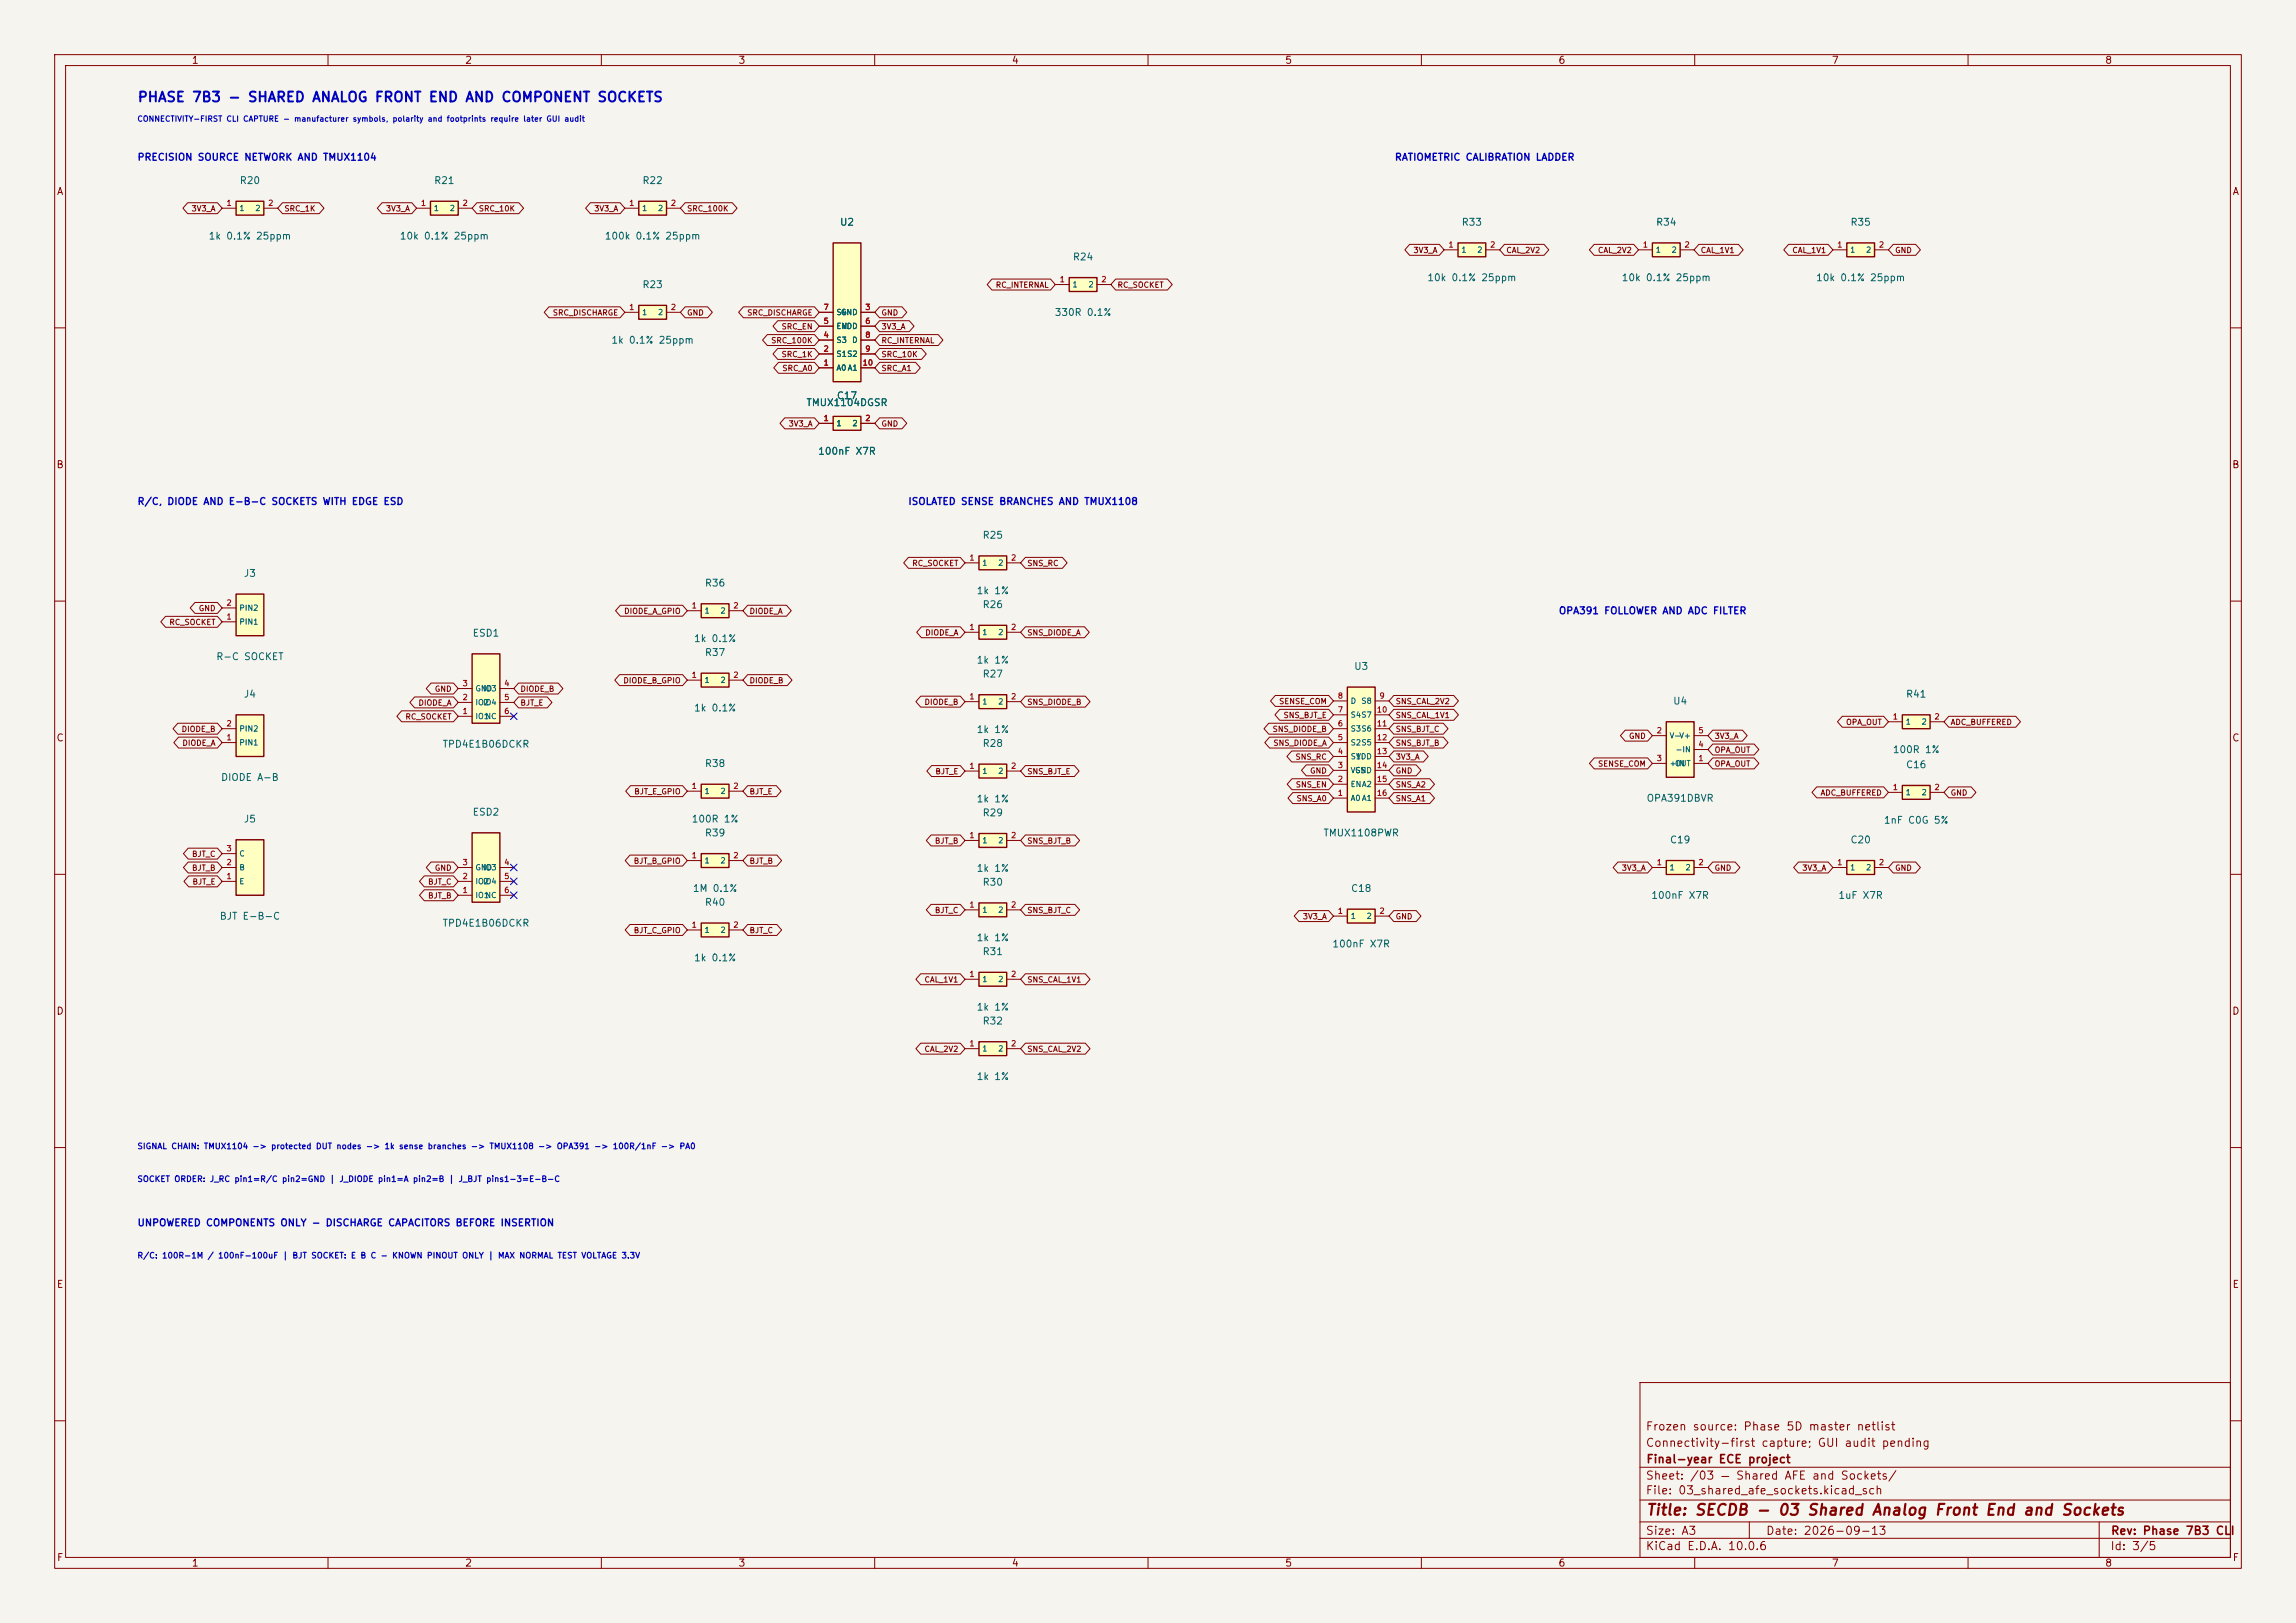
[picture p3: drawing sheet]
<svg xmlns="http://www.w3.org/2000/svg" width="420mm" height="297mm" viewBox="0 0 420 297" stroke-linecap="round" stroke-linejoin="round" font-family="sans-serif">
<defs><g id="words">
<text font-size="2" fill="#840000" x="301" y="277.8">Title: SECDB - 03 Shared Analog Front End and Sockets</text>
<text font-size="1.8" fill="#0000c2" x="25.1" y="19.1">PHASE 7B3 - SHARED ANALOG FRONT END AND COMPONENT SOCKETS</text>
<g font-size="1.5" fill="#840000">
<text x="300.9" y="262.1">Frozen source: Phase 5D master netlist</text>
<text x="300.9" y="265.1">Connectivity-first capture; GUI audit pending</text>
<text x="301" y="268.1">Final-year ECE project</text>
<text x="300.9" y="273.8">File: 03_shared_afe_sockets.kicad_sch</text>
<text x="300.9" y="271.1">Sheet: /03 — Shared AFE and Sockets/</text>
<text x="300.9" y="281.2">Size: A3</text>
<text x="322.9" y="281.2">Date: 2026-09-13</text>
<text x="386" y="281.2">Rev: Phase 7B3 CLI</text>
<text x="300.9" y="284">KiCad E.D.A. 10.0.6</text>
<text x="385.9" y="284">Id: 3/5</text>
</g>
<g font-size="1.3" fill="#840000">
<text x="35" y="12">1</text>
<text x="85" y="12">2</text>
<text x="135" y="12">3</text>
<text x="185" y="12">4</text>
<text x="235" y="12">5</text>
<text x="285" y="12">6</text>
<text x="335" y="12">7</text>
<text x="385" y="12">8</text>
<text x="10.3" y="36">A</text>
<text x="408.3" y="36">A</text>
<text x="10.2" y="86">B</text>
<text x="408.2" y="86">B</text>
<text x="10.2" y="136">C</text>
<text x="408.2" y="136">C</text>
<text x="10.2" y="186">D</text>
<text x="408.2" y="186">D</text>
<text x="10.3" y="236">E</text>
<text x="408.3" y="236">E</text>
<text x="10.3" y="286">F</text>
<text x="35" y="287">1</text>
<text x="85" y="287">2</text>
<text x="135" y="287">3</text>
<text x="185" y="287">4</text>
<text x="235" y="287">5</text>
<text x="285" y="287">6</text>
<text x="335" y="287">7</text>
<text x="385" y="287">8</text>
<text x="408.3" y="286">F</text>
</g>
<g font-size="1.3" fill="#0000c2">
<text x="25" y="29.7">PRECISION SOURCE NETWORK AND TMUX1104</text>
<text x="255" y="29.7">RATIOMETRIC CALIBRATION LADDER</text>
<text x="25" y="92.7">R/C, DIODE AND E-B-C SOCKETS WITH EDGE ESD</text>
<text x="166" y="92.7">ISOLATED SENSE BRANCHES AND TMUX1108</text>
<text x="285" y="112.7">OPA391 FOLLOWER AND ADC FILTER</text>
<text x="25" y="224.7">UNPOWERED COMPONENTS ONLY - DISCHARGE CAPACITORS BEFORE INSERTION</text>
</g>
<g font-size="1.3" fill="#006464">
<text x="43.7" y="34">R20</text>
<text x="79.3" y="34">R21</text>
<text x="117.4" y="34">R22</text>
<text x="153.5" y="41.6">U2</text>
<text x="267.3" y="41.6">R33</text>
<text x="302.8" y="41.6">R34</text>
<text x="338.4" y="41.6">R35</text>
<text x="38.1" y="44.1">1k 0.1% 25ppm</text>
<text x="73" y="44.1">10k 0.1% 25ppm</text>
<text x="110.5" y="44.1">100k 0.1% 25ppm</text>
<text x="196.1" y="48">R24</text>
<text x="117.4" y="53">R23</text>
<text x="261" y="51.8">10k 0.1% 25ppm</text>
<text x="296.5" y="51.8">10k 0.1% 25ppm</text>
<text x="332.1" y="51.8">10k 0.1% 25ppm</text>
<text x="192.8" y="58.1">330R 0.1%</text>
<text x="111.7" y="63.2">1k 0.1% 25ppm</text>
<text x="147.4" y="74.6">TMUX1104DGSR</text>
<text x="153" y="73.4">C17</text>
<text x="149.6" y="83.5">100nF X7R</text>
<text x="179.6" y="98.9">R25</text>
<text x="44.5" y="105.9">J3</text>
<text x="128.8" y="107.6">R36</text>
<text x="178.5" y="109">1k 1%</text>
<text x="179.6" y="111.6">R26</text>
<text x="86.4" y="116.8">ESD1</text>
<text x="126.8" y="117.8">1k 0.1%</text>
<text x="39.5" y="121.1">R-C SOCKET</text>
<text x="128.8" y="120.3">R37</text>
<text x="178.5" y="121.7">1k 1%</text>
<text x="179.6" y="124.3">R27</text>
<text x="247.6" y="122.9">U3</text>
<text x="44.5" y="128">J4</text>
<text x="126.8" y="130.5">1k 0.1%</text>
<text x="305.9" y="129.2">U4</text>
<text x="348.5" y="128">R41</text>
<text x="80.9" y="137.1">TPD4E1B06DCKR</text>
<text x="178.5" y="134.4">1k 1%</text>
<text x="179.6" y="137">R28</text>
<text x="40.3" y="143.2">DIODE A-B</text>
<text x="128.8" y="140.7">R38</text>
<text x="346.1" y="138.1">100R 1%</text>
<text x="348.5" y="140.9">C16</text>
<text x="86.4" y="149.6">ESD2</text>
<text x="178.5" y="147.1">1k 1%</text>
<text x="179.6" y="149.7">R29</text>
<text x="301.1" y="147">OPA391DBVR</text>
<text x="44.5" y="150.8">J5</text>
<text x="126.4" y="150.8">100R 1%</text>
<text x="128.8" y="153.4">R39</text>
<text x="242" y="153.4">TMUX1108PWR</text>
<text x="305.4" y="154.6">C19</text>
<text x="338.4" y="154.6">C20</text>
<text x="344.5" y="151">1nF C0G 5%</text>
<text x="178.5" y="159.8">1k 1%</text>
<text x="126.6" y="163.5">1M 0.1%</text>
<text x="128.8" y="166.1">R40</text>
<text x="179.6" y="162.4">R30</text>
<text x="247" y="163.5">C18</text>
<text x="302" y="164.8">100nF X7R</text>
<text x="336.2" y="164.8">1uF X7R</text>
<text x="40.1" y="168.6">BJT E-B-C</text>
<text x="80.9" y="169.9">TPD4E1B06DCKR</text>
<text x="178.5" y="172.5">1k 1%</text>
<text x="243.6" y="173.7">100nF X7R</text>
<text x="126.8" y="176.2">1k 0.1%</text>
<text x="179.6" y="175.1">R31</text>
<text x="178.5" y="185.2">1k 1%</text>
<text x="179.6" y="187.8">R32</text>
<text x="178.5" y="197.9">1k 1%</text>
</g>
<g font-size="1.1" fill="#0000c2">
<text x="25" y="210.5">SIGNAL CHAIN: TMUX1104 -&gt; protected DUT nodes -&gt; 1k sense branches -&gt; TMUX1108 -&gt; OPA391 -&gt; 100R/1nF -&gt; PA0</text>
<text x="25" y="216.5">SOCKET ORDER: J_RC pin1=R/C pin2=GND | J_DIODE pin1=A pin2=B | J_BJT pins1-3=E-B-C</text>
<text x="25" y="230.5">R/C: 100R-1M / 100nF-100uF | BJT SOCKET: E B C - KNOWN PINOUT ONLY | MAX NORMAL TEST VOLTAGE 3.3V</text>
</g>
<text font-size="1" fill="#0000c2" x="25" y="22.5">CONNECTIVITY-FIRST CLI CAPTURE - manufacturer symbols, polarity and footprints require later GUI audit</text>
<g font-size="1" fill="#840000">
<text x="34.9" y="38.9">3V3_A</text>
<text x="51.9" y="38.9">SRC_1K</text>
<text x="70.5" y="38.9">3V3_A</text>
<text x="87.5" y="38.9">SRC_10K</text>
<text x="108.6" y="38.9">3V3_A</text>
<text x="125.6" y="38.9">SRC_100K</text>
<text x="258.5" y="46.5">3V3_A</text>
<text x="275.4" y="46.5">CAL_2V2</text>
<text x="292.2" y="46.5">CAL_2V2</text>
<text x="311" y="46.5">CAL_1V1</text>
<text x="327.8" y="46.5">CAL_1V1</text>
<text x="346.6" y="46.5">GND</text>
<text x="182" y="52.9">RC_INTERNAL</text>
<text x="204.3" y="52.9">RC_SOCKET</text>
<text x="101" y="58">SRC_DISCHARGE</text>
<text x="125.6" y="58">GND</text>
<text x="136.6" y="58">SRC_DISCHARGE</text>
<text x="161.1" y="58">GND</text>
<text x="141" y="63.1">SRC_100K</text>
<text x="142.9" y="65.6">SRC_1K</text>
<text x="142.9" y="60.5">SRC_EN</text>
<text x="161.1" y="65.6">SRC_10K</text>
<text x="161.1" y="63.1">RC_INTERNAL</text>
<text x="161.1" y="60.5">3V3_A</text>
<text x="143" y="68.1">SRC_A0</text>
<text x="161.1" y="68.1">SRC_A1</text>
<text x="144.2" y="78.3">3V3_A</text>
<text x="161.1" y="78.3">GND</text>
<text x="166.8" y="103.8">RC_SOCKET</text>
<text x="187.8" y="103.8">SNS_RC</text>
<text x="36.3" y="112.1">GND</text>
<text x="114.1" y="112.6">DIODE_A_GPIO</text>
<text x="137" y="112.6">DIODE_A</text>
<text x="30.9" y="114.6">RC_SOCKET</text>
<text x="169.2" y="116.5">DIODE_A</text>
<text x="187.8" y="116.5">SNS_DIODE_A</text>
<text x="113.9" y="125.3">DIODE_B_GPIO</text>
<text x="137" y="125.3">DIODE_B</text>
<text x="74.1" y="131.9">RC_SOCKET</text>
<text x="76.4" y="129.4">DIODE_A</text>
<text x="79.4" y="126.8">GND</text>
<text x="95.1" y="129.4">BJT_E</text>
<text x="95.1" y="126.8">DIODE_B</text>
<text x="169" y="129.2">DIODE_B</text>
<text x="187.8" y="129.2">SNS_DIODE_B</text>
<text x="233.9" y="129.1">SENSE_COM</text>
<text x="234.7" y="131.6">SNS_BJT_E</text>
<text x="255.2" y="131.6">SNS_CAL_1V1</text>
<text x="255.2" y="129.1">SNS_CAL_2V2</text>
<text x="33.1" y="134.2">DIODE_B</text>
<text x="33.3" y="136.7">DIODE_A</text>
<text x="232.7" y="134.2">SNS_DIODE_B</text>
<text x="232.8" y="136.7">SNS_DIODE_A</text>
<text x="255.2" y="136.7">SNS_BJT_B</text>
<text x="255.2" y="134.2">SNS_BJT_C</text>
<text x="297.9" y="135.4">GND</text>
<text x="313.5" y="138">OPA_OUT</text>
<text x="313.5" y="135.4">3V3_A</text>
<text x="337.6" y="132.9">OPA_OUT</text>
<text x="356.7" y="132.9">ADC_BUFFERED</text>
<text x="171" y="141.9">BJT_E</text>
<text x="187.8" y="141.9">SNS_BJT_E</text>
<text x="236.9" y="139.3">SNS_RC</text>
<text x="239.5" y="141.8">GND</text>
<text x="255.2" y="141.8">GND</text>
<text x="255.2" y="139.3">3V3_A</text>
<text x="292.2" y="140.5">SENSE_COM</text>
<text x="313.5" y="140.5">OPA_OUT</text>
<text x="115.9" y="145.6">BJT_E_GPIO</text>
<text x="137" y="145.6">BJT_E</text>
<text x="236.9" y="144.3">SNS_EN</text>
<text x="237.1" y="146.9">SNS_A0</text>
<text x="255.2" y="146.9">SNS_A1</text>
<text x="255.2" y="144.3">SNS_A2</text>
<text x="332.9" y="145.8">ADC_BUFFERED</text>
<text x="356.7" y="145.8">GND</text>
<text x="170.9" y="154.6">BJT_B</text>
<text x="187.8" y="154.6">SNS_BJT_B</text>
<text x="35" y="159.6">BJT_B</text>
<text x="35" y="157">BJT_C</text>
<text x="79.4" y="159.6">GND</text>
<text x="115.8" y="158.3">BJT_B_GPIO</text>
<text x="137" y="158.3">BJT_B</text>
<text x="296.6" y="159.6">3V3_A</text>
<text x="313.5" y="159.6">GND</text>
<text x="329.6" y="159.6">3V3_A</text>
<text x="346.6" y="159.6">GND</text>
<text x="35.1" y="162.1">BJT_E</text>
<text x="78.2" y="164.7">BJT_B</text>
<text x="78.2" y="162.1">BJT_C</text>
<text x="170.9" y="167.3">BJT_C</text>
<text x="187.8" y="167.3">SNS_BJT_C</text>
<text x="115.8" y="171">BJT_C_GPIO</text>
<text x="137" y="171">BJT_C</text>
<text x="238.2" y="168.5">3V3_A</text>
<text x="255.2" y="168.5">GND</text>
<text x="169" y="180">CAL_1V1</text>
<text x="187.8" y="180">SNS_CAL_1V1</text>
<text x="169" y="192.7">CAL_2V2</text>
<text x="187.8" y="192.7">SNS_CAL_2V2</text>
</g>
<g font-size="1" fill="#a90000">
<text x="41.3" y="37.9">1</text>
<text x="49" y="37.9">2</text>
<text x="76.9" y="37.9">1</text>
<text x="84.5" y="37.9">2</text>
<text x="115" y="37.9">1</text>
<text x="122.6" y="37.9">2</text>
<text x="264.9" y="45.5">1</text>
<text x="272.5" y="45.5">2</text>
<text x="300.4" y="45.5">1</text>
<text x="308" y="45.5">2</text>
<text x="336" y="45.5">1</text>
<text x="343.6" y="45.5">2</text>
<text x="193.7" y="51.9">1</text>
<text x="201.4" y="51.9">2</text>
<text x="115" y="57">1</text>
<text x="122.6" y="57">2</text>
<text x="150.6" y="59.5">5</text>
<text x="150.6" y="57">7</text>
<text x="158.2" y="57">3</text>
<text x="158.2" y="59.5">6</text>
<text x="150.6" y="64.6">2</text>
<text x="150.6" y="62">4</text>
<text x="158.2" y="62">8</text>
<text x="158.2" y="64.6">9</text>
<text x="150.6" y="67.1">1</text>
<text x="157.7" y="67.1">10</text>
<text x="150.6" y="77.3">1</text>
<text x="158.2" y="77.3">2</text>
<text x="177.2" y="102.8">1</text>
<text x="184.8" y="102.8">2</text>
<text x="41.3" y="113.6">1</text>
<text x="41.3" y="111.1">2</text>
<text x="126.4" y="111.6">1</text>
<text x="134" y="111.6">2</text>
<text x="177.2" y="115.5">1</text>
<text x="184.8" y="115.5">2</text>
<text x="84.5" y="125.8">3</text>
<text x="92.1" y="125.8">4</text>
<text x="126.4" y="124.3">1</text>
<text x="134" y="124.3">2</text>
<text x="84.5" y="130.9">1</text>
<text x="84.5" y="128.4">2</text>
<text x="92.1" y="128.4">5</text>
<text x="92.1" y="130.9">6</text>
<text x="177.2" y="128.2">1</text>
<text x="184.8" y="128.2">2</text>
<text x="244.6" y="130.6">7</text>
<text x="244.6" y="128.1">8</text>
<text x="251.8" y="130.6">10</text>
<text x="252.2" y="128.1">9</text>
<text x="346.1" y="131.9">1</text>
<text x="353.8" y="131.9">2</text>
<text x="41.3" y="135.7">1</text>
<text x="41.3" y="133.2">2</text>
<text x="244.6" y="135.7">5</text>
<text x="244.6" y="133.2">6</text>
<text x="251.8" y="133.2">11</text>
<text x="251.8" y="135.7">12</text>
<text x="303" y="134.4">2</text>
<text x="310.6" y="137">4</text>
<text x="310.6" y="134.4">5</text>
<text x="177.2" y="140.9">1</text>
<text x="184.8" y="140.9">2</text>
<text x="244.6" y="143.3">2</text>
<text x="244.6" y="140.8">3</text>
<text x="244.6" y="138.2">4</text>
<text x="251.8" y="138.2">13</text>
<text x="251.8" y="140.8">14</text>
<text x="251.8" y="143.3">15</text>
<text x="303" y="139.5">3</text>
<text x="310.6" y="139.5">1</text>
<text x="126.4" y="144.6">1</text>
<text x="134" y="144.6">2</text>
<text x="244.6" y="145.9">1</text>
<text x="251.8" y="145.9">16</text>
<text x="346.1" y="144.8">1</text>
<text x="353.8" y="144.8">2</text>
<text x="177.2" y="153.6">1</text>
<text x="184.8" y="153.6">2</text>
<text x="41.3" y="161.1">1</text>
<text x="41.3" y="158.6">2</text>
<text x="41.3" y="156">3</text>
<text x="84.5" y="161.1">2</text>
<text x="84.5" y="158.6">3</text>
<text x="92.1" y="158.6">4</text>
<text x="92.1" y="161.1">5</text>
<text x="126.4" y="157.3">1</text>
<text x="134" y="157.3">2</text>
<text x="303" y="158.6">1</text>
<text x="310.6" y="158.6">2</text>
<text x="336" y="158.6">1</text>
<text x="343.6" y="158.6">2</text>
<text x="84.5" y="163.6">1</text>
<text x="92.1" y="163.6">6</text>
<text x="177.2" y="166.3">1</text>
<text x="184.8" y="166.3">2</text>
<text x="244.6" y="167.5">1</text>
<text x="252.2" y="167.5">2</text>
<text x="126.4" y="170">1</text>
<text x="134" y="170">2</text>
<text x="177.2" y="179">1</text>
<text x="184.8" y="179">2</text>
<text x="177.2" y="191.7">1</text>
<text x="184.8" y="191.7">2</text>
</g>
<g font-size="1" fill="#006464">
<text x="43.7" y="38.9">1</text>
<text x="46.6" y="38.9">2</text>
<text x="79.2" y="38.9">1</text>
<text x="82.2" y="38.9">2</text>
<text x="117.3" y="38.9">1</text>
<text x="120.3" y="38.9">2</text>
<text x="267.2" y="46.5">1</text>
<text x="270.1" y="46.5">2</text>
<text x="302.8" y="46.5">1</text>
<text x="305.7" y="46.5">2</text>
<text x="338.3" y="46.5">1</text>
<text x="341.2" y="46.5">2</text>
<text x="196.1" y="52.8">1</text>
<text x="199" y="52.8">2</text>
<text x="117.3" y="57.9">1</text>
<text x="120.3" y="57.9">2</text>
<text x="152.9" y="57.9">S4</text>
<text x="153.7" y="57.9">GND</text>
<text x="152.9" y="65.5">S1S2</text>
<text x="152.9" y="63">S3</text>
<text x="152.9" y="60.4">EN</text>
<text x="153.9" y="60.4">VDD</text>
<text x="155.8" y="63">D</text>
<text x="152.9" y="68.1">A0A1</text>
<text x="152.9" y="78.2">1</text>
<text x="155.8" y="78.2">2</text>
<text x="179.6" y="103.8">1</text>
<text x="182.5" y="103.8">2</text>
<text x="43.7" y="112">PIN2</text>
<text x="128.8" y="112.5">1</text>
<text x="131.7" y="112.5">2</text>
<text x="43.7" y="114.5">PIN1</text>
<text x="179.6" y="116.5">1</text>
<text x="182.5" y="116.5">2</text>
<text x="128.8" y="125.2">1</text>
<text x="131.7" y="125.2">2</text>
<text x="86.9" y="131.8">IO1</text>
<text x="86.9" y="129.3">IO2</text>
<text x="86.9" y="126.8">GND</text>
<text x="88.3" y="126.8">IO3</text>
<text x="88.3" y="129.3">IO4</text>
<text x="88.7" y="131.8">NC</text>
<text x="179.6" y="129.2">1</text>
<text x="182.5" y="129.2">2</text>
<text x="247" y="131.6">S4S7</text>
<text x="247" y="129">D</text>
<text x="248.9" y="129">S8</text>
<text x="43.7" y="136.6">PIN1</text>
<text x="43.7" y="134.1">PIN2</text>
<text x="247" y="136.6">S2S5</text>
<text x="247" y="134.1">S3S6</text>
<text x="305.3" y="135.4">V-</text>
<text x="306.4" y="137.9">-IN</text>
<text x="307.1" y="135.4">V+</text>
<text x="348.5" y="132.8">1</text>
<text x="351.4" y="132.8">2</text>
<text x="179.6" y="141.9">1</text>
<text x="182.5" y="141.9">2</text>
<text x="247" y="141.7">VSS</text>
<text x="247" y="139.2">S1</text>
<text x="247.8" y="141.7">GND</text>
<text x="248" y="139.2">VDD</text>
<text x="305.3" y="140.5">+IN</text>
<text x="306.3" y="140.5">OUT</text>
<text x="128.8" y="145.5">1</text>
<text x="131.7" y="145.5">2</text>
<text x="247" y="146.8">A0A1</text>
<text x="247" y="144.3">ENA2</text>
<text x="348.5" y="145.8">1</text>
<text x="351.4" y="145.8">2</text>
<text x="179.6" y="154.6">1</text>
<text x="182.5" y="154.6">2</text>
<text x="43.7" y="159.5">B</text>
<text x="43.7" y="157">C</text>
<text x="86.9" y="159.5">GND</text>
<text x="88.3" y="159.5">IO3</text>
<text x="128.8" y="158.2">1</text>
<text x="131.7" y="158.2">2</text>
<text x="305.3" y="159.5">1</text>
<text x="308.2" y="159.5">2</text>
<text x="338.3" y="159.5">1</text>
<text x="341.2" y="159.5">2</text>
<text x="43.7" y="162">E</text>
<text x="86.9" y="164.6">IO1</text>
<text x="86.9" y="162">IO2</text>
<text x="88.3" y="162">IO4</text>
<text x="88.7" y="164.6">NC</text>
<text x="179.6" y="167.3">1</text>
<text x="182.5" y="167.3">2</text>
<text x="128.8" y="170.9">1</text>
<text x="131.7" y="170.9">2</text>
<text x="247" y="168.4">1</text>
<text x="249.9" y="168.4">2</text>
<text x="179.6" y="180">1</text>
<text x="182.5" y="180">2</text>
<text x="179.6" y="192.7">1</text>
<text x="182.5" y="192.7">2</text>
</g>
</g></defs>
<path d="M0 0h420v297h-420z" fill="#f5f4ef" stroke="#f5f4ef" stroke-width=".18"/>
<g fill="none" stroke="#840000" stroke-width=".18">
<path d="M10 10h400v277h-400zM12 12h396v273h-396zM60 10v2M110 10v2M160 10v2M210 10v2M260 10v2M310 10v2M360 10v2M10 60h2M408 60h2M10 110h2"/>
<path d="M408 110h2M10 160h2M408 160h2M10 210h2M408 210h2M300 253h108v32h-108zM10 260h2M300 278.5h108M300 274.5h108M300 268.5h108M320 278.5v3M384 278.5v6.5"/>
<path d="M408 260h2M60 285v2M110 285v2M160 285v2M210 285v2M260 285v2M300 281.5h108M310 285v2M360 285v2"/>
</g>
<path d="M128.3 156.2h5v2.6h-5z" fill="#ffffc2"/>
<path d="M128.3 156.2h5v2.6h-5z" fill="none" stroke="#840000" stroke-width=".25"/>
<path d="M125.7 157.5h2.6M133.3 157.5h2.6" fill="none" stroke="#840000" stroke-width=".18"/>
<path d="M266.7 44.5h5.1v2.5h-5.1z" fill="#ffffc2"/>
<path d="M266.7 44.5h5.1v2.5h-5.1z" fill="none" stroke="#840000" stroke-width=".25"/>
<path d="M264.2 45.7h2.5M271.8 45.7h2.5" fill="none" stroke="#840000" stroke-width=".18"/>
<path d="M43.2 108.7h5.1v7.6h-5.1z" fill="#ffffc2"/>
<path d="M43.2 108.7h5.1v7.6h-5.1z" fill="none" stroke="#840000" stroke-width=".25"/>
<path d="M40.6 113.8h2.6M40.6 111.2h2.6" fill="none" stroke="#840000" stroke-width=".18"/>
<path d="M43.2 36.8h5.1v2.6h-5.1z" fill="#ffffc2"/>
<path d="M43.2 36.8h5.1v2.6h-5.1z" fill="none" stroke="#840000" stroke-width=".25"/>
<path d="M40.6 38.1h2.6M48.3 38.1h2.5" fill="none" stroke="#840000" stroke-width=".18"/>
<path d="M78.7 36.8h5.1v2.6h-5.1z" fill="#ffffc2"/>
<path d="M78.7 36.8h5.1v2.6h-5.1z" fill="none" stroke="#840000" stroke-width=".25"/>
<path d="M76.2 38.1h2.5M83.8 38.1h2.6" fill="none" stroke="#840000" stroke-width=".18"/>
<path d="M128.3 110.5h5v2.5h-5z" fill="#ffffc2"/>
<path d="M128.3 110.5h5v2.5h-5z" fill="none" stroke="#840000" stroke-width=".25"/>
<path d="M125.7 111.8h2.6M133.3 111.8h2.6" fill="none" stroke="#840000" stroke-width=".18"/>
<path d="M152.4 76.2h5.1v2.5h-5.1z" fill="#ffffc2"/>
<path d="M152.4 76.2h5.1v2.5h-5.1z" fill="none" stroke="#840000" stroke-width=".25"/>
<path d="M149.9 77.5h2.5M157.5 77.5h2.5" fill="none" stroke="#840000" stroke-width=".18"/>
<path d="M128.3 168.9h5v2.6h-5z" fill="#ffffc2"/>
<path d="M128.3 168.9h5v2.6h-5z" fill="none" stroke="#840000" stroke-width=".25"/>
<path d="M125.7 170.2h2.6M133.3 170.2h2.6" fill="none" stroke="#840000" stroke-width=".18"/>
<path d="M116.8 36.8h5.1v2.6h-5.1z" fill="#ffffc2"/>
<path d="M116.8 36.8h5.1v2.6h-5.1z" fill="none" stroke="#840000" stroke-width=".25"/>
<path d="M114.3 38.1h2.5M121.9 38.1h2.6" fill="none" stroke="#840000" stroke-width=".18"/>
<path d="M179.1 177.9h5v2.6h-5z" fill="#ffffc2"/>
<path d="M179.1 177.9h5v2.6h-5z" fill="none" stroke="#840000" stroke-width=".25"/>
<path d="M176.5 179.2h2.6M184.1 179.2h2.6" fill="none" stroke="#840000" stroke-width=".18"/>
<path d="M86.4 152.4h5v12.7h-5z" fill="#ffffc2"/>
<path d="M86.4 152.4h5v12.7h-5z" fill="none" stroke="#840000" stroke-width=".25"/>
<path d="M83.8 158.8h2.6M91.4 158.8h2.6M83.8 163.8h2.6M83.8 161.3h2.6M91.4 163.8h2.6M91.4 161.3h2.6" fill="none" stroke="#840000" stroke-width=".18"/>
<path d="M86.4 119.6h5v12.8h-5z" fill="#ffffc2"/>
<path d="M86.4 119.6h5v12.8h-5z" fill="none" stroke="#840000" stroke-width=".25"/>
<path d="M83.8 131.1h2.6M83.8 128.5h2.6M83.8 126h2.6M91.4 131.1h2.6M91.4 128.5h2.6M91.4 126h2.6" fill="none" stroke="#840000" stroke-width=".18"/>
<path d="M179.1 190.6h5v2.6h-5z" fill="#ffffc2"/>
<path d="M179.1 190.6h5v2.6h-5z" fill="none" stroke="#840000" stroke-width=".25"/>
<path d="M176.5 191.9h2.6M184.1 191.9h2.6" fill="none" stroke="#840000" stroke-width=".18"/>
<path d="M152.4 44.5h5.1v25.4h-5.1z" fill="#ffffc2"/>
<path d="M152.4 44.5h5.1v25.4h-5.1z" fill="none" stroke="#840000" stroke-width=".25"/>
<path d="M149.9 57.2h2.5M149.9 59.7h2.5M157.5 57.2h2.5M157.5 59.7h2.5M149.9 67.3h2.5M149.9 64.8h2.5M149.9 62.2h2.5M157.5 67.3h2.5M157.5 64.8h2.5M157.5 62.2h2.5" fill="none" stroke="#840000" stroke-width=".18"/>
<path d="M195.6 50.8h5.1v2.5h-5.1z" fill="#ffffc2"/>
<path d="M195.6 50.8h5.1v2.5h-5.1z" fill="none" stroke="#840000" stroke-width=".25"/>
<path d="M193 52.1h2.6M200.7 52.1h2.5" fill="none" stroke="#840000" stroke-width=".18"/>
<path d="M179.1 101.7h5v2.6h-5z" fill="#ffffc2"/>
<path d="M179.1 101.7h5v2.6h-5z" fill="none" stroke="#840000" stroke-width=".25"/>
<path d="M176.5 103h2.6M184.1 103h2.6" fill="none" stroke="#840000" stroke-width=".18"/>
<path d="M43.2 153.7h5.1v10.1h-5.1z" fill="#ffffc2"/>
<path d="M43.2 153.7h5.1v10.1h-5.1z" fill="none" stroke="#840000" stroke-width=".25"/>
<path d="M40.6 158.8h2.6M40.6 156.2h2.6M40.6 161.3h2.6" fill="none" stroke="#840000" stroke-width=".18"/>
<path d="M43.2 130.8h5.1v7.6h-5.1z" fill="#ffffc2"/>
<path d="M43.2 130.8h5.1v7.6h-5.1z" fill="none" stroke="#840000" stroke-width=".25"/>
<path d="M40.6 135.9h2.6M40.6 133.4h2.6" fill="none" stroke="#840000" stroke-width=".18"/>
<path d="M179.1 165.2h5v2.6h-5z" fill="#ffffc2"/>
<path d="M179.1 165.2h5v2.6h-5z" fill="none" stroke="#840000" stroke-width=".25"/>
<path d="M176.5 166.5h2.6M184.1 166.5h2.6" fill="none" stroke="#840000" stroke-width=".18"/>
<path d="M116.8 55.9h5.1v2.5h-5.1z" fill="#ffffc2"/>
<path d="M116.8 55.9h5.1v2.5h-5.1z" fill="none" stroke="#840000" stroke-width=".25"/>
<path d="M114.3 57.2h2.5M121.9 57.2h2.6" fill="none" stroke="#840000" stroke-width=".18"/>
<path d="M179.1 152.5h5v2.6h-5z" fill="#ffffc2"/>
<path d="M179.1 152.5h5v2.6h-5z" fill="none" stroke="#840000" stroke-width=".25"/>
<path d="M176.5 153.8h2.6M184.1 153.8h2.6" fill="none" stroke="#840000" stroke-width=".18"/>
<path d="M179.1 139.8h5v2.6h-5z" fill="#ffffc2"/>
<path d="M179.1 139.8h5v2.6h-5z" fill="none" stroke="#840000" stroke-width=".25"/>
<path d="M176.5 141.1h2.6M184.1 141.1h2.6" fill="none" stroke="#840000" stroke-width=".18"/>
<path d="M128.3 143.5h5v2.6h-5z" fill="#ffffc2"/>
<path d="M128.3 143.5h5v2.6h-5z" fill="none" stroke="#840000" stroke-width=".25"/>
<path d="M125.7 144.8h2.6M133.3 144.8h2.6" fill="none" stroke="#840000" stroke-width=".18"/>
<path d="M128.3 123.2h5v2.5h-5z" fill="#ffffc2"/>
<path d="M128.3 123.2h5v2.5h-5z" fill="none" stroke="#840000" stroke-width=".25"/>
<path d="M125.7 124.5h2.6M133.3 124.5h2.6" fill="none" stroke="#840000" stroke-width=".18"/>
<path d="M179.1 114.4h5v2.6h-5z" fill="#ffffc2"/>
<path d="M179.1 114.4h5v2.6h-5z" fill="none" stroke="#840000" stroke-width=".25"/>
<path d="M176.5 115.7h2.6M184.1 115.7h2.6" fill="none" stroke="#840000" stroke-width=".18"/>
<path d="M179.1 127.1h5v2.6h-5z" fill="#ffffc2"/>
<path d="M179.1 127.1h5v2.6h-5z" fill="none" stroke="#840000" stroke-width=".25"/>
<path d="M176.5 128.4h2.6M184.1 128.4h2.6" fill="none" stroke="#840000" stroke-width=".18"/>
<path d="M246.5 166.4h5v2.5h-5z" fill="#ffffc2"/>
<path d="M246.5 166.4h5v2.5h-5z" fill="none" stroke="#840000" stroke-width=".25"/>
<path d="M243.9 167.6h2.6M251.5 167.6h2.6" fill="none" stroke="#840000" stroke-width=".18"/>
<path d="M246.5 125.7h5v22.9h-5z" fill="#ffffc2"/>
<path d="M246.5 125.7h5v22.9h-5z" fill="none" stroke="#840000" stroke-width=".25"/>
<g fill="none" stroke="#840000" stroke-width=".18">
<path d="M243.9 138.4h2.6M243.9 135.9h2.6M243.9 133.4h2.6M243.9 130.8h2.6M243.9 128.3h2.6M251.5 138.4h2.6M251.5 135.9h2.6M251.5 133.4h2.6M251.5 130.8h2.6M251.5 128.3h2.6M243.9 146.1h2.6M243.9 143.5h2.6"/>
<path d="M243.9 141h2.6M251.5 146.1h2.6M251.5 143.5h2.6M251.5 141h2.6"/>
</g>
<path d="M304.8 132.1h5.1v10.1h-5.1z" fill="#ffffc2"/>
<path d="M304.8 132.1h5.1v10.1h-5.1z" fill="none" stroke="#840000" stroke-width=".25"/>
<path d="M302.3 139.7h2.5M302.3 134.6h2.5M309.9 139.7h2.5M309.9 134.6h2.5M309.9 137.2h2.5" fill="none" stroke="#840000" stroke-width=".18"/>
<path d="M304.8 157.5h5.1v2.5h-5.1z" fill="#ffffc2"/>
<path d="M304.8 157.5h5.1v2.5h-5.1z" fill="none" stroke="#840000" stroke-width=".25"/>
<path d="M302.3 158.8h2.5M309.9 158.8h2.5" fill="none" stroke="#840000" stroke-width=".18"/>
<path d="M302.3 44.5h5v2.5h-5z" fill="#ffffc2"/>
<path d="M302.3 44.5h5v2.5h-5z" fill="none" stroke="#840000" stroke-width=".25"/>
<path d="M299.7 45.7h2.6M307.3 45.7h2.6" fill="none" stroke="#840000" stroke-width=".18"/>
<path d="M337.8 44.5h5.1v2.5h-5.1z" fill="#ffffc2"/>
<path d="M337.8 44.5h5.1v2.5h-5.1z" fill="none" stroke="#840000" stroke-width=".25"/>
<path d="M335.3 45.7h2.5M342.9 45.7h2.5" fill="none" stroke="#840000" stroke-width=".18"/>
<path d="M348 130.8h5.1v2.6h-5.1z" fill="#ffffc2"/>
<path d="M348 130.8h5.1v2.6h-5.1z" fill="none" stroke="#840000" stroke-width=".25"/>
<path d="M345.4 132.1h2.6M353.1 132.1h2.5" fill="none" stroke="#840000" stroke-width=".18"/>
<path d="M337.8 157.5h5.1v2.5h-5.1z" fill="#ffffc2"/>
<path d="M337.8 157.5h5.1v2.5h-5.1z" fill="none" stroke="#840000" stroke-width=".25"/>
<path d="M335.3 158.8h2.5M342.9 158.8h2.5" fill="none" stroke="#840000" stroke-width=".18"/>
<path d="M348 143.7h5.1v2.6h-5.1z" fill="#ffffc2"/>
<path d="M348 143.7h5.1v2.6h-5.1z" fill="none" stroke="#840000" stroke-width=".25"/>
<g fill="none" stroke="#840000" stroke-width=".18">
<path d="M34.3 37.1h5.5l.8 1-.8 1h-5.5l-.8-1zM51.7 37.1h6.7l.9 1-.9 1h-6.7l-.9-1zM69.9 37.1h5.4l.9 1-.9 1h-5.4l-.9-1zM87.2 37.1h7.7l.9 1-.9 1h-7.7l-.8-1zM108 37.1h5.4l.9 1-.9 1h-5.4l-.9-1zM125.3 37.1h8.7l.8 1-.8 1h-8.7l-.8-1zM100.4 56.1h13l.9 1.1-.9 1h-13l-.9-1zM125.3 56.1h4.1l.9 1.1-.9 1h-4.1l-.8-1zM136 56.1h13l.9 1.1-.9 1h-13l-.9-1zM142.3 58.7h6.7l.9 1-.9 1h-6.7l-.9-1zM149.9 57.2h2.5M149.9 59.7h2.5"/>
<path d="M157.5 57.2h2.5M157.5 59.7h2.5M160.9 58.7h5.4l.9 1-.9 1h-5.4l-.9-1zM160.9 56.1h4.1l.9 1.1-.9 1h-4.1l-.9-1zM181.4 51.1h10.8l.8 1-.8 1h-10.8l-.8-1zM204.1 51.1h9.5l.8 1-.8 1h-9.5l-.9-1zM257.9 44.7h5.4l.9 1-.9 1h-5.4l-.9-1zM275.2 44.7h7.2l.9 1-.9 1h-7.2l-.9-1zM291.6 44.7h7.2l.9 1-.9 1h-7.2l-.9-1zM310.8 44.7h7.2l.9 1-.9 1h-7.2l-.9-1zM327.2 44.7h7.2l.9 1-.9 1h-7.2l-.9-1zM346.3 44.7h4.1l.9 1-.9 1h-4.1l-.9-1z"/>
<path d="M140.4 61.2h8.6l.9 1-.9 1h-8.6l-.9-1zM142.3 63.8h6.7l.9 1-.9 1h-6.7l-.9-1zM142.4 66.3h6.6l.9 1-.9 1h-6.6l-.9-1zM143.6 76.5h5.4l.9 1-.9 1h-5.4l-.9-1zM149.9 67.3h2.5M149.9 64.8h2.5M149.9 62.2h2.5M149.9 77.5h2.5M157.5 67.3h2.5M157.5 64.8h2.5M157.5 62.2h2.5M157.5 77.5h2.5"/>
<path d="M160.9 66.3h6.6l.8 1-.8 1h-6.6l-.9-1zM160.9 63.8h7.7l.8 1-.8 1h-7.7l-.9-1zM160.9 61.2h10.7l.9 1-.9 1h-10.7l-.9-1zM160.9 76.5h4.1l.9 1-.9 1h-4.1l-.9-1zM30.3 112.8h9.5l.8 1-.8 1h-9.5l-.9-1zM35.7 110.2h4.1l.8 1-.8 1.1h-4.1l-.9-1.1zM113.5 110.8h11.4l.8 1-.8 1h-11.4l-.9-1zM136.8 110.8h7.1l.8 1-.8 1h-7.1l-.9-1zM166.2 102h9.5l.8 1-.8 1h-9.5l-.9-1zM168.6 114.7h7.1l.8 1-.8 1h-7.1l-.9-1zM187.6 102h6.7l.9 1-.9 1h-6.7l-.9-1zM187.6 114.7h10.8l.9 1-.9 1h-10.8l-.9-1z"/>
<path d="M32.5 132.3h7.3l.8 1.1-.8 1h-7.3l-.9-1zM32.7 134.9h7.1l.8 1-.8 1h-7.1l-.9-1zM73.5 130.1h9.4l.9 1-.9 1h-9.4l-.9-1zM75.8 127.5h7.1l.9 1-.9 1h-7.1l-.8-1zM78.8 125h4.1l.9 1-.9 1h-4.1l-.8-1zM94.9 127.5h5.2l.9 1-.9 1h-5.2l-.9-1zM94.9 125h7.2l.9 1-.9 1h-7.2l-.9-1zM113.3 123.5h11.6l.8 1-.8 1h-11.6l-.8-1zM136.8 123.5h7.2l.9 1-.9 1h-7.2l-.9-1zM168.4 127.4h7.3l.8 1-.8 1h-7.3l-.9-1zM187.6 127.4h10.9l.9 1-.9 1h-10.9l-.9-1zM232.1 132.3h10.9l.9 1.1-.9 1h-10.9l-.9-1z"/>
<path d="M232.2 134.9h10.8l.9 1-.9 1h-10.8l-.8-1zM233.3 127.3h9.7l.9 1-.9 1h-9.7l-.9-1zM234.1 129.8h8.9l.9 1-.9 1h-8.9l-.9-1zM236.3 137.4h6.7l.9 1-.9 1h-6.7l-.9-1zM238.9 140h4.1l.9 1-.9 1h-4.1l-.8-1zM255 140h4.1l.8 1-.8 1h-4.1l-.9-1zM255 137.4h5.4l.9 1-.9 1h-5.4l-.9-1zM255 129.8h10.9l.9 1-.9 1h-10.9l-.9-1zM255 127.3h10.9l.9 1-.9 1h-10.9l-.9-1zM255 134.9h9l.9 1-.9 1h-9l-.9-1zM255 132.3h9l.9 1.1-.9 1h-9l-.9-1zM291.6 138.7h9.8l.9 1-.9 1h-9.8l-.9-1z"/>
<path d="M297.3 133.6h4.1l.9 1-.9 1h-4.1l-.9-1zM313.3 138.7h7.6l.8 1-.8 1h-7.6l-.9-1zM313.3 136.2h7.6l.8 1-.8 1h-7.6l-.9-1zM313.3 133.6h5.4l.9 1-.9 1h-5.4l-.9-1zM337 131.1h7.6l.8 1-.8 1h-7.6l-.9-1zM356.5 131.1h12.2l.9 1-.9 1h-12.2l-.9-1zM34.4 157.7h5.4l.8 1.1-.8 1h-5.4l-.8-1zM34.4 155.2h5.4l.8 1-.8 1h-5.4l-.8-1zM78.8 157.7h4.1l.9 1.1-.9 1h-4.1l-.8-1zM115.2 156.5h9.7l.8 1-.8 1h-9.7l-.8-1zM115.3 143.8h9.6l.8 1-.8 1h-9.6l-.8-1zM136.8 143.8h5.2l.9 1-.9 1h-5.2l-.9-1z"/>
<path d="M136.8 156.5h5.3l.9 1-.9 1h-5.3l-.9-1zM170.3 152.8h5.4l.8 1-.8 1h-5.4l-.9-1zM170.4 140.1h5.3l.8 1-.8 1h-5.3l-.9-1zM187.6 140.1h8.9l.9 1-.9 1h-8.9l-.9-1zM187.6 152.8h9l.9 1-.9 1h-9l-.9-1zM236.3 142.5h6.7l.9 1-.9 1h-6.7l-.8-1zM236.5 145h6.5l.9 1.1-.9 1h-6.5l-.9-1zM255 145h6.5l.9 1.1-.9 1h-6.5l-.9-1zM255 142.5h6.5l.9 1-.9 1h-6.5l-.9-1zM296 157.7h5.4l.9 1.1-.9 1h-5.4l-.9-1zM313.3 157.7h4.1l.9 1.1-.9 1h-4.1l-.9-1zM329 157.7h5.4l.9 1.1-.9 1h-5.4l-.9-1z"/>
<path d="M332.3 144h12.3l.8 1-.8 1h-12.3l-.9-1zM345.4 145h2.6M346.3 157.7h4.1l.9 1.1-.9 1h-4.1l-.9-1zM353.1 145h2.5M356.5 144h4.1l.8 1-.8 1h-4.1l-.9-1zM34.5 160.3h5.3l.8 1-.8 1h-5.3l-.9-1zM77.6 162.8h5.3l.9 1-.9 1h-5.3l-.9-1zM77.6 160.3h5.3l.9 1-.9 1h-5.3l-.9-1zM115.2 169.2h9.7l.8 1-.8 1h-9.7l-.8-1zM136.8 169.2h5.3l.9 1-.9 1h-5.3l-.9-1zM168.4 178.2h7.3l.8 1-.8 1h-7.3l-.9-1zM170.3 165.5h5.4l.8 1-.8 1h-5.4l-.9-1z"/>
<path d="M187.6 165.5h9l.9 1-.9 1h-9l-.9-1zM187.6 178.2h10.9l.9 1-.9 1h-10.9l-.9-1zM237.6 166.6h5.4l.9 1-.9 1h-5.4l-.9-1zM255 166.6h4.1l.8 1-.8 1h-4.1l-.9-1zM168.4 190.9h7.3l.8 1-.8 1h-7.3l-.9-1zM187.6 190.9h10.9l.9 1-.9 1h-10.9l-.9-1z"/>
</g>
<path d="M93.4 130.5l1.2 1.2M94.6 130.5l-1.2 1.2M93.4 158.1l1.2 1.3M94.6 158.1l-1.2 1.3M93.4 163.2l1.2 1.2M93.4 160.7l1.2 1.2M94.6 163.2l-1.2 1.2M94.6 160.7l-1.2 1.2" fill="none" stroke="#000084" stroke-width=".18"/>
<use href="#words"/>
</svg>
